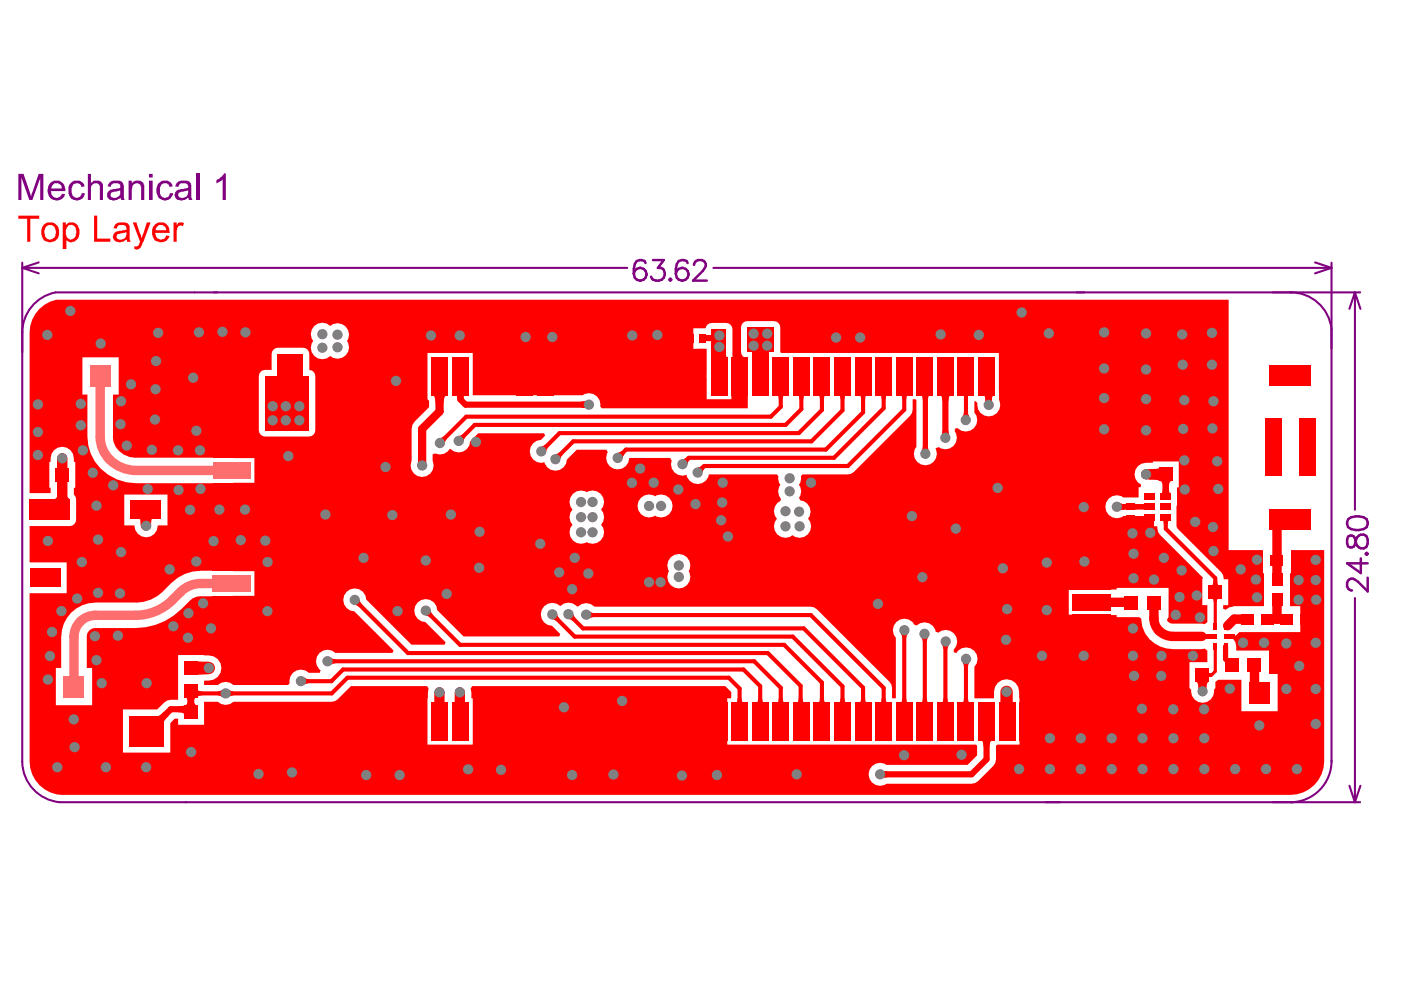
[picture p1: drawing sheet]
<svg xmlns="http://www.w3.org/2000/svg" width="297mm" height="210mm" viewBox="0 0 297 210" stroke-linecap="round" stroke-linejoin="round" font-family="sans-serif">
<g fill="none" stroke="#800080" stroke-width=".44">
<path d="M4.7 55.7v105.8M4.7 56.8l3.5 1.2M4.7 56.8h128.3M8.2 55.6l-3.5 1.2M151.3 56.8h131M278.8 55.6l3.5 1.2M282.3 56.8l-3.5 1.2M282.3 55.7v105.8M11.8 62h276.6M287.3 62l1.1 3.5M287.3 62l-1.2 3.5M287.3 62v46.1"/>
<path d="M287.3 126.8v43.3M12.7 170.1h275.7M286.1 166.6l1.2 3.5M288.4 166.6l-1.1 3.5"/>
</g>
<g fill="none" stroke="#800080" stroke-width=".52">
<path d="M136.9 55.8a1.29 1.29 0 0 0-1.9-.5l-.4 .7-.2 2M138.4 55.1h2.3l-1.2 1.7a1.35 1.35 0 0 1 1.5 1.2 1.35 1.35 0 0 1-1.3 1.5 1.27 1.27 0 0 1-1.7-.8M141.9 59.3l.2-.2 .2 .2-.2 .2zM145.8 55.8a1.29 1.29 0 0 0-1.9-.5l-.4 .7-.2 2M147.2 56.2a1.08 1.08 0 0 1 .8-1.1h.8a1.06 1.06 0 0 1 .6 1.7l-.4 .6-2.1 2.1h3M285.8 110.1a3.4 3.4 0 0 1 4 0 1.41 1.41 0 0 1-.7 2.1 3.6 3.6 0 0 1-3.3-.4l-.2-.7zM285.8 113.8l-.2 .6v.8l.2 .6a.88 .88 0 0 0 1.5-.4l.2-.8a1.25 1.25 0 0 1 1.1-1.3 1.25 1.25 0 0 1 1.4 1.1v.8a1.25 1.25 0 0 1-1.4 1.1 1.25 1.25 0 0 1-1.1-1.3l-.2-.8a.88 .88 0 0 0-1.5-.4zM288.5 118.4v3.1l-2.9-2.1h4.4M289.6 117.4l.2-.2 .2 .2-.2 .2zM290 122.5v2.9l-2.1-2.1a1.31 1.31 0 0 0-2.1-.2l-.2 .4v.9a1.09 1.09 0 0 0 1.1 .8"/>
<circle cx="135.7" cy="58.2" r="1.35"/>
<circle cx="144.6" cy="58.2" r="1.35"/>
</g>
<g fill="#800080">
<path d="M3.9 36.9h1.1l1.5 4.7 1.7-4.7h1v5.5h-.7v-4.6l-1.6 4.6h-.7l-1.7-4.8v4.8h-.6z"/>
<path d="M14.7 39.1a1.94 1.94 0 0 1 3.1 0l.2 .4-.7 .1a1.08 1.08 0 0 0-1.3-.7 1.08 1.08 0 0 0-.8 1.2 1.46 1.46 0 0 0 1.1 1.9l.7-.3 .3-.4v-.3h.7a1.73 1.73 0 0 1-1.9 1.5 1.73 1.73 0 0 1-1.6-1.9v-1z"/>
<path d="M18.6 36.9h.7v2a1.57 1.57 0 0 1 2.5 .2v3.3h-.6v-2.5a.95 .95 0 0 0-1-1 .95 .95 0 0 0-.9 1.1v2.4h-.7z"/>
<path d="M27.3 38.3h.6v.7a1.43 1.43 0 0 1 1.8-.7 1.43 1.43 0 0 1 .9 1.7v2.4h-.7v-2.4a.93 .93 0 0 0-.6-1.1 .93 .93 0 0 0-1.2 .5l-.2 .7v2.3h-.6z"/>
<path d="M33.6 38.9a1.91 1.91 0 0 1 2.9 .2l.1 .4-.7 .1a1.01 1.01 0 0 0-1.1-.7 1.01 1.01 0 0 0-.9 1v.3a1.29 1.29 0 0 0 1.2 1.8l.7-.4 .2-.6h.7v.1a1.74 1.74 0 0 1-1.8 1.4 1.74 1.74 0 0 1-1.7-1.5l-.1-1z"/>
<path d="M41.6 36.9h.7v5.5h-.7z"/>
<path d="M45.9 38.2l1.1-.7 .4-.5v-.2h.5v5.6h-.7v-4.3l-1.2 .8h-.1z"/>
<path d="M10.6 38.7a1.95 1.95 0 0 1 2.2-.2 1.95 1.95 0 0 1 1.1 1.9v.1h-3.2l.2 .1a1.13 1.13 0 0 0 .9 1.3 1.13 1.13 0 0 0 1.3-.8l.8 .1a1.95 1.95 0 0 1-2.6 1.2 1.95 1.95 0 0 1-1.1-2.5v-.4zM11.1 39.3l-.2 .7h2.2a1.09 1.09 0 0 0-.8-1.1 1.09 1.09 0 0 0-1.2 .4z"/>
<path d="M23.2 38.7a2.68 2.68 0 0 1 2.7-.1l.4 .7v2.8l.2 .3h-.8l-.1-.6a1.8 1.8 0 0 1-2.9-.1 1.39 1.39 0 0 1 1.6-1.6l.6-.1a.51 .51 0 0 0 .6-.2 .51 .51 0 0 0 0-.6 1.34 1.34 0 0 0-2 .2v.2l-.7-.1zM23.5 41l-.1 .3a1.09 1.09 0 0 0 1.4 .6 1.09 1.09 0 0 0 .6-1.5l-1.7 .3z"/>
<path d="M31.6 36.9h.8v.7h-.8zM31.6 38.3h.8v4.1h-.8z"/>
<path d="M37.5 38.7a2.66 2.66 0 0 1 2.7-.1l.4 .6v2.8l.2 .4h-.8l-.1-.6a1.78 1.78 0 0 1-2.8 0 1.14 1.14 0 0 1 1.1-1.6v-.1l.8-.1a.57 .57 0 0 0 .8-.2 .57 .57 0 0 0-.2-.8 1.32 1.32 0 0 0-1.7 .3l-.1 .3-.7-.1zM37.9 40.9v.1a.66 .66 0 0 0 .6 1 1.15 1.15 0 0 0 1.3-1.6z"/>
</g>
<path d="M11.8 62a8.7 8.7 0 0 0-7.1 8.6M273.6 62a8.7 8.7 0 0 1 8.7 7.7M4.7 161.5a8.7 8.7 0 0 0 8 8.6M282.3 161.3a8.7 8.7 0 0 1-8.6 8.8" fill="none" stroke="#800080" stroke-width=".44"/>
<g fill="#f00">
<path d="M11.4 106.1l2.2-2.2h.3v1.1l.9 .9z"/>
<path d="M29.6 110.1h2.7l-.2 .3-.1 1h-2.2v-1z"/>
<path d="M37.8 149.7l1.3-.2v2.2a1.02 1.02 0 0 0-1.3-.7z"/>
<path d="M39.8 148.2h1.3a1.01 1.01 0 0 0 .7 1.3h-2.6a1.01 1.01 0 0 0 .6-1.3z"/>
<path d="M41.9 146.1l.3 .4 .6 .1v.9h-.6l-.3 .3z"/>
<path d="M46.2 146.6l.9-.3v1.5l-.9-.3z"/>
<path d="M48.6 146.3l.9 .3v.9l-.9 .3z"/>
<path d="M64.6 143.7l.9 .3-.1 .9-.8 .3z"/>
<path d="M75.2 128.3l1.1-1.1 .4 .9-.6 .6z"/>
<path d="M93.3 92.8l.8-.3 .6 .6-.3 .8z"/>
<path d="M89.5 83l1.1-.3v2l.3 .3v.4h-.7l-.6-.5z"/>
<path d="M91.5 83.8h3.4a1.11 1.11 0 0 0-.8 1.4v.3h-1.8a1.65 1.65 0 0 0-.6-1.7z"/>
<path d="M97.3 92.4l.8-.4 .6 .6-.4 .9z"/>
<path d="M118.2 130.3l.4 .8-.6 .6-.9-.4z"/>
<path d="M117.8 96.3l.8-.4 .6 .6-.3 .8z"/>
<path d="M147.9 99.1l.9-.4 .6 .6-.4 .9z"/>
<path d="M144.7 97.3l.9-.4 .6 .7-.4 .8z"/>
<path d="M156.4 148.1h.8l.2 .6 .3 .3h-1.8l.4-.3z"/>
<path d="M157.2 83.6h.8l.4-.4 .1 1.6-1.1 .3-.2-.2z"/>
<path d="M151.2 73.6h2.6l.1 1.6 .3 .5h-3.5l.4-.5z"/>
<path d="M160.7 148.1h.9l.1 .6 .3 .3h-1.7l.3-.3z"/>
<path d="M165.1 148.1h.9l.1 .6 .3 .3h-1.7l.3-.3z"/>
<path d="M164.7 83.8h1.7l-.3 .2-.1 .6h-.9l-.1-.6z"/>
<path d="M169.3 148.1h.9l.1 .6 .3 .3h-1.7l.3-.3z"/>
<path d="M173.8 148.1h.9l.1 .6 .3 .3h-1.7l.3-.3z"/>
<path d="M169 83.8h1.8l-.4 .2-.1 .6h-.8l-.1-.6z"/>
<path d="M173.4 83.8h1.7l-.3 .2-.1 .6h-.9l-.1-.6z"/>
<path d="M178.2 148.1h.9l.1 .6 .3 .3h-1.7l.3-.3z"/>
<path d="M182.6 148.1h.8l.1 .6 .4 .3h-1.8l.3-.3z"/>
<path d="M177.8 83.8h1.7l-.3 .2-.1 .6h-.9l-.1-.6z"/>
<path d="M182.1 83.8h1.8l-.4 .2-.1 .6h-.8l-.2-.6z"/>
<path d="M187.4 163.4l.7 .1v1.3l-.7 .1z"/>
<path d="M186.9 148.1h.9l.1 .6 .3 .3h-1.7l.3-.3z"/>
<path d="M191.3 148.1h.9l.1 .6 .3 .3h-1.8l.4-.3z"/>
<path d="M191 134.4h1.5l-.3 .9h-.9z"/>
<path d="M186.5 83.8h1.7l-.3 .2-.1 .6h-.9l-.1-.6z"/>
<path d="M190.8 83.8h1.8l-.3 .2-.1 .6h-.9l-.1-.6z"/>
<path d="M195.6 148.1h.9l.1 .6 .4 .3h-1.8l.3-.3z"/>
<path d="M200 148.1h.9l.1 .6 .3 .3h-1.7l.3-.3z"/>
<path d="M195.3 135.2l1.5-.1-.3 .9-.9 .1z"/>
<path d="M199.7 136.7l1.5 .1-.3 .9-.9-.1z"/>
<path d="M199.8 91.3h1.3l.1 .7h-1.5z"/>
<path d="M195.1 83.8h2.2a.85 .85 0 0 0-.6 1.1h-1.1v-.2a.75 .75 0 0 0-.5-.9z"/>
<path d="M199.1 83.8h2.7a1 1 0 0 0-.7 1.3h-1.3a1 1 0 0 0-.7-1.3z"/>
<path d="M207.9 157h2.6a1.01 1.01 0 0 0-.7 1.3h-1.3a1.01 1.01 0 0 0-.6-1.3z"/>
<path d="M204.4 148.1h.8l.2 .6 .3 .3h-1.8l.4-.3z"/>
<path d="M204 140.5h1.6l-.4 .9h-.8z"/>
<path d="M204.4 87.4h.8l.4 .9-1.6-.1z"/>
<path d="M208.3 83.8h2.6a1 1 0 0 0-.6 1.3h-1.3a1 1 0 0 0-.7-1.3z"/>
<path d="M209 84.3h1.3l.1 .8h-1.5z"/>
<path d="M209.2 78.8h.8l.1 1.3h-1z"/>
<path d="M237.6 106.7l.8 .2v1.1l-.8 .2z"/>
<path d="M237.7 106.9l1.1-.1v1.3l-1.1-.1z"/>
<path d="M241.7 106.9l1.1-.1v1.3l-1.1-.1z"/>
<path d="M240.5 106.8l1.1 .1v1.1l-1.1 .1z"/>
<path d="M243.6 99.5l1.6-.1 .5-.2v2.8l-.5-.3h-1.6z"/>
<path d="M253.5 144.6h2.9a1.36 1.36 0 0 0-.6 1.6h-1.7a1.57 1.57 0 0 0-.5-1.6z"/>
<path d="M257.2 123.3h.9l.1 .6 .3 .3h-1.7l.3-.3z"/>
<path d="M257 127h1.3l-.2 .1-.1 .6h-.7l-.1-.6z"/>
<path d="M39.2 147.8h2.6a1 1 0 0 0-.7 1.4h-1.3a1 1 0 0 0-.6-1.4z"/>
<path d="M90.3 130.6l1.1-1.1 .4 .8-.7 .6z"/>
<path d="M121.6 130.2l.4 .8-.6 .7-.8-.4z"/>
<path d="M114.8 94.6l.8-.4 .6 .6-.3 .9z"/>
<path d="M125.1 129.6l.4 .3 .5 .1-.1 .8-.9 .3z"/>
<path d="M147.9 74h1.9v4.1l-1.9-.7z"/>
<path d="M155.3 75l1.1-.8 .4 .4v2.7h-1.1l-.4-.3z"/>
<path d="M195.6 94.6h1.1l.3 .8h-1.6z"/>
<path d="M33 151.7a1.05 1.05 0 0 0 1.3-.4l.6-.5 .8 1a1.95 1.95 0 0 0-1 1.8l.1 .1z"/>
<path d="M41.9 140.2l2.4 .1v2.6l-2.4 .2z"/>
<path d="M70.2 139.4l.9 .4v.8l-.9 .4z"/>
<path d="M96.7 83.8h1.9l-.3 .2v.7h-1.3l-.1-.7z"/>
<path d="M131 96l.8-.4 .6 .6-.3 .9z"/>
<path d="M211.8 83.5h.6v1.2l-.6 .1z"/>
<path d="M255.5 142.5l.5 .2 .9 .1v.7h-.9l-.5 .3z"/>
<path d="M256.3 142.6l.6 .2v.7l-.6 .1z"/>
<path d="M246.3 110.3h1.7l-.3 .2-.1 .6h-.9l-.1-.6z"/>
<path d="M245.9 102h2.6a1.01 1.01 0 0 0-.7 1.3h-1.3a1.01 1.01 0 0 0-.6-1.3z"/>
<path d="M123.3 85.1l.8-.1v1.6l-.8-.1z"/>
<path d="M246.5 103.3h1.3l.1 1 .3 .3h-2.1a.73 .73 0 0 0 .4-.8z"/>
<path d="M8.4 65.5l1.1-.9 1.2-.7 1.3-.4h248.5v53.1h7.3v4.9h.2v7h-6.5l-.9 .3-.7 .5-.6-.2v-.8h1.1v-5.5h-1l-.1-.9-.4-.6-9.3-9.2-.2-.5 .1-8.3h.4v-5.5h-5.5v.3a4.3 4.3 0 0 0-3.1 .7 2.42 2.42 0 0 0 .6 4l-.1 .5h-.4v2.2h-3.2a2.42 2.42 0 0 0-3.8 2 2.42 2.42 0 0 0 3.8 1.9h6.5v2.2h.7l.1 1.2 .4 .6 9.1 9.1-.1 .3v5.5h1.1v3.6l-.6 .4-.6-.1h-6.2l-.9-.3-.3-.5 .4-.6v-6.1h-11v.3l-10.2 .1v5.2l10.2 .1v.4h4.7l.4 .3a6.2 6.2 0 0 0 3 5.4 7.1 7.1 0 0 0 3.7 1.1h6.2l.6-.1 .6 .5v2.4h-3.8v5.5l.4 .4a2.41 2.41 0 0 0 2.4 2.7 2.41 2.41 0 0 0 2.4-2.7l.3-.4v-1.3l.5-.5h5v6.7h7.7v-7.9h-1.8v-5h-7a2.88 2.88 0 0 0-.6-2.5l.2-.5 1.1-.9h12.9v-5.5h-2.2v-7h.2v-4.9h7.1v44.9a7.1 7.1 0 0 1-7.1 7h-260.9a7.1 7.1 0 0 1-6.5-7v-35.7h7.8v-6.6h-7.8v-7.7h8.5a1.33 1.33 0 0 0 1.3-1.3v-4.4l-.1-.5-.3-.4v-1.5h.3v-5.5h-.3a2.55 2.55 0 0 0-2.5-3.2 2.55 2.55 0 0 0-2.5 3.2h-.2v5.5h.2v1.2h-4.4v-34.1a7.1 7.1 0 0 1 2.1-5zM66.6 69.1a2.35 2.35 0 0 0-.2 3.2 2.42 2.42 0 0 0 .3 3.3 2.42 2.42 0 0 0 3.3-.1 2.4 2.4 0 0 0 3.2-.1 2.4 2.4 0 0 0 .4-3.1 2.4 2.4 0 0 0-.4-3.1 2.4 2.4 0 0 0-3.2-.1 2.43 2.43 0 0 0-3.4 0zM147 69.6v4.4h2.6v1l-.2 .7 .2 .7v1a3.3 3.3 0 0 1 .2 2.3v4.9h5.3v-3.9l.3-1.2a3.5 3.5 0 0 1-.1-2.1v-1l.2-.7-.2-.7v-5.2a1.33 1.33 0 0 0-1.3-1.3h-3.1a1.28 1.28 0 0 0-1.3 1.1zM90.6 74.8v8a1.39 1.39 0 0 0 .4 2.2v1.3l-3.1 3.1-.5 .7-.1 .8v6.8a2.44 2.44 0 0 0 2.2 3.4 2.44 2.44 0 0 0 2.2-3.4v-1.3l.5-.3a2.31 2.31 0 0 0 3.1-.9h.2a2.43 2.43 0 0 0 2.6 .6 2.43 2.43 0 0 0 1.6-2.2l1.7-1.7h14l.2 .5-.9 .9a2.42 2.42 0 0 0-2.3 2.8 2.42 2.42 0 0 0 3 1.9 2.41 2.41 0 0 0 2.7 1.8 2.41 2.41 0 0 0 2.1-2.4l2.1-2h6.3l.3 .5a2.46 2.46 0 0 0 1.5 3.6 2.46 2.46 0 0 0 3.1-2.4h8.6l.3 .5a2.41 2.41 0 0 0 .6 2.6 2.41 2.41 0 0 0 2.6 .5 2.39 2.39 0 0 0 2.4 1.9 2.39 2.39 0 0 0 2.3-2h14.4l.4 .4-.1 .4 .2 .9 .3 .5a2.22 2.22 0 0 0 0 2.8l.1 .4a2.76 2.76 0 0 0-1.3 3.3l.4 .7a2.41 2.41 0 0 0 .1 3.3 2.41 2.41 0 0 0 3.2 .2 2.41 2.41 0 0 0 3.3-.2 2.41 2.41 0 0 0 0-3.3 2.37 2.37 0 0 0-1.6-3.9l-.3-.6a2.12 2.12 0 0 0 0-2.7l.3-.5 .2-.9-.1-.4 .3-.4h9.7l.7-.2 .5-.3 12-12a4.7 4.7 0 0 0 .5-3.4l.6-.1 .2 .2v9.9a2.45 2.45 0 0 0 1.8 4 2.45 2.45 0 0 0 2.3-3.7l.7-.2a2.39 2.39 0 0 0 3-.2 2.39 2.39 0 0 0 .3-3.1v-.6l.6-.2a2.43 2.43 0 0 0 3.4 .2 2.43 2.43 0 0 0 .2-3.4v-2.4l.2-.1 .5 .5a2.44 2.44 0 0 0 2.8 2.7 2.44 2.44 0 0 0 1.7-3.5 1.31 1.31 0 0 0 0-1.9v-8h-46.2l-.2-.2v-5.2a1.33 1.33 0 0 0-1.3-1.3h-5.7a1.33 1.33 0 0 0-1.3 1.3v5.2a1.27 1.27 0 0 0 1 1.3v7.9l.1 .5 .3 .5v1.8h-30.9l-.4-.5a2.37 2.37 0 0 0-1-2.4 2.37 2.37 0 0 0-2.7 .1h-23.3v-9zM58 74.1l-.4 1v3.3h-1.4a1.33 1.33 0 0 0-1.3 1.4v11.4a1.33 1.33 0 0 0 1.3 1.4h9.3a1.33 1.33 0 0 0 1.4-1.4v-11.4a1.31 1.31 0 0 0-1.3-1.4v-3.3a1.33 1.33 0 0 0-1.4-1.4h-5.3zM17.5 75.8v7.9h1v8.9a10.1 10.1 0 0 0 10.4 9.9l25-.1v-5.3l-25-.1a4.7 4.7 0 0 1-4.9-4.4v-8.9h1.2v-7.9zM121.5 104.7a2.4 2.4 0 0 0-.1 3.3 2.35 2.35 0 0 0 0 3.3 2.4 2.4 0 0 0-.1 3.1 2.4 2.4 0 0 0 3.1 .5 2.41 2.41 0 0 0 3.1-.5 2.41 2.41 0 0 0-.1-3.1 2.35 2.35 0 0 0 0-3.3 2.41 2.41 0 0 0 .1-3.1 2.41 2.41 0 0 0-3.1-.5 2.33 2.33 0 0 0-2.9 .3zM135.9 105.5a2.42 2.42 0 0 0-.2 3.3 2.42 2.42 0 0 0 3.2 .5 2.42 2.42 0 0 0 3.7-2 2.42 2.42 0 0 0-3.7-2.1 2.33 2.33 0 0 0-3 .3zM26.3 104.9v6.5h2.2a2.51 2.51 0 0 0 2.5 2.5 2.51 2.51 0 0 0 2.5-2.5h2v-6.5zM142.2 118.2a2.33 2.33 0 0 0-.3 2.9 2.42 2.42 0 0 0 2 3.7 2.42 2.42 0 0 0 2.1-3.7 2.42 2.42 0 0 0-.6-3.2 2.42 2.42 0 0 0-3.2 .3zM15.1 129.9a7.5 7.5 0 0 0-2.1 5.1v6.6h-1.2v7.9h7.7v-7.9h-1.1v-6.6a1.83 1.83 0 0 1 1.8-1.8h8.5a13.9 13.9 0 0 0 9.8-4.1 6.2 6.2 0 0 1 4-2.7l11.4-.1v-5.2l-11.3-.1a8.9 8.9 0 0 0-6.2 2.6 11.9 11.9 0 0 1-6 4l-1.6 .2-8.6-.1a7.5 7.5 0 0 0-5.1 2.2zM26.1 150.4v9.2h10v-6.2l.3-.4 .7-.6h.7v1.3h5.5v-4.9h2.9a2.39 2.39 0 0 0 3.3 0h20.8l.7-.1 .6-.4 2.8-2.8h16.2l.3 .5-.3 2.1v9.8h9.6v-9.8h-.3l-.1-2.1 .3-.5h53.7l1.2 1.2v1.3l-.8 .1v9.8h52.7l.3 .2v2.1l-2 2h-17.3a2.42 2.42 0 0 0-3.7 2 2.42 2.42 0 0 0 3.7 2h18.1l.8-.2 .6-.4 3.2-3.2 .4-.6 .2-.8v-2.9l.3-.2h4.7l-.1-11.2a2.67 2.67 0 0 0-2.7-2.7 2.67 2.67 0 0 0-2.7 2.7v1.4l-4.1-.1v-6.6a2.42 2.42 0 0 0-.3-3.6 2.42 2.42 0 0 0-3.5 .7l-.6-.2v-.6a2.43 2.43 0 0 0 .1-3.3 2.43 2.43 0 0 0-3.3-.3l-.6-.1a2.4 2.4 0 0 0-3.9-1.5l-.3 .1-.4-.2a2.41 2.41 0 0 0-3.5-.7 2.41 2.41 0 0 0-.4 3.5v12.8h-.7a4.7 4.7 0 0 0-.6-3.4l-15.4-15.4-.6-.4-.7-.2h-45.9a2.42 2.42 0 0 0-3.5 0h-.2a2.41 2.41 0 0 0-3.5-.1 2.44 2.44 0 0 0-4 .8 2.44 2.44 0 0 0 2.2 3.4l1.8 1.7-.2 .5h-20.3l-5.6-5.5a2.44 2.44 0 0 0-2.5-2.4 2.44 2.44 0 0 0-2.4 2.4 2.44 2.44 0 0 0 2.4 2.5l4.3 4.3-.2 .5h-7.1l-9.6-9.6a2.44 2.44 0 0 0-2.4-2.3 2.44 2.44 0 0 0-2.4 2.4 2.44 2.44 0 0 0 2.3 2.4l8.3 8.3-.2 .5h-12.1a2.42 2.42 0 0 0-3.5 .2 2.42 2.42 0 0 0 .4 3.5l-.2 .6h-2.3a2.41 2.41 0 0 0-2.8-.5 2.41 2.41 0 0 0-1.3 2.6l-.3 .4h-11.6a2.39 2.39 0 0 0-3.3 0h-2.9v-.9a2.98 2.98 0 0 0 3.6-2.7 2.67 2.67 0 0 0-2.6-2.6l-6.5-.1v9.5a3.9 3.9 0 0 0-4.3 1.9l-.2 .1z"/>
</g>
<path d="M13.2 107.7l-.4 .4h-3.2" fill="none" stroke="#f00" stroke-width="2.2"/>
<path d="M146.1 97.1l-1.4 1.3M149.3 98.8l-1.4 1.4M174.3 86.9l-4.9 4.9M31.1 155h.5M39.6 147l.9 .1M63.8 144.4h.1M69.6 140.2l-.1 .1M154.5 143.7l2.3 2.3M156.7 152.1v2.8M159.9 140.2l5.6 5.6" fill="none" stroke="#f00" stroke-width=".87"/>
<path d="M152.4 71.1v-.2l.8 .8M30.9 111.4l.1 .1" fill="none" stroke="#f00" stroke-width="1.1"/>
<path d="M36.2 150.4h4.3" fill="none" stroke="#f00" stroke-width="1.3"/>
<path d="M152.5 79.3l.2 .2-.3 .2M41.2 141.6h.1" fill="none" stroke="#f00" stroke-width="2.6"/>
<path d="M38.3 125.5l-1.7 1.7" fill="none" stroke="#ff6e6e" stroke-width="2"/>
<path d="M93.2 79.7h.1M93.2 87.2l-3.7 3.7" fill="none" stroke="#f00" stroke-width="1.7"/>
<g fill="#f00">
<circle cx="174.3" cy="79.7" r=".44"/>
<circle cx="169.9" cy="79.7" r=".44"/>
</g>
<g fill="none" stroke="#f00" stroke-width=".87">
<path d="M165.5 79.7v6.5l-2.1 2.1h-64.5l-5.6 5.6M169.9 79.7v7.1l-3.3 3.3h-65.9l-3.4 3.4M174.3 79.7v7.2M179.2 77.7v2.9M183.6 77.7v2.9M187.9 77.7v2.9M192.3 77.7v2.9M204.8 79.7v9.4M209.6 77.8v2.8M169.4 91.8h-50.8l-3.8 3.9M178.6 80.6v6.4l-6.6 6.6h-50.5l-3.7 3.8M183 80.6v6.8l-7.9 7.9h-42.4l-1.7 1.8"/>
<path d="M187.4 80.6v6l-10.6 10.5h-30.7M191.7 80.6v6.3l-11.9 11.9h-30.5M247.2 109.6v2.5l10.5 10.5v3M75.2 127.2l11.3 11.3h76.3l6.9 6.9v5.5M90.3 129.5l7.2 7.2h68.8l8 8v10.1M117.1 130.3l4.7 4.7h46.3l10.5 10.5v9.3M120.5 130.2l3.1 3h46.8l12.6 12.6v9M124.3 130.3l47.6 .1 15.5 15.4v9M191.7 133.6v21.2M196 134.4l.1 20.4M200.4 135.9v18.9M204.8 139v15.8"/>
<path d="M254.8 134.9h1.3M63.8 144.4h6.5l2.4-2.5h84.9l3.6 3.6v9.3M69.6 140.2h90.3M154.5 143.7h-80.8l-3.4 3.3h-29.9M156.8 146v6.1M165.5 145.8v9"/>
</g>
<path d="M97.6 79.7v5l1.1 1.1h26.2M149 71.7h4.2M200.4 79.7v13.1M209.6 79.9v5.9M247.2 100.6v4.7M247.2 100.6h.1M239.8 127.7l.1 .1M36.2 150.4l-4.6 4.6M40.5 147.1v3.3M93.2 146.8l.1 .9M97.5 147.3l.1 .5M209.2 154.8v6.2l-3.2 3.2h-19.4" fill="none" stroke="#f00" stroke-width="1.3"/>
<path d="M196.1 79.7l.1 .2v16.3M236.5 107.4h7.4M259.8 137v2.7l1.4 1.3" fill="none" stroke="#f00" stroke-width="1.1"/>
<path d="M93.2 79.7v7.5M89.5 90.9v7.8M254.9 143.1v3.4" fill="none" stroke="#f00" stroke-width="1.7"/>
<path d="M257.7 125.6v7.2M257.7 137v5.3l-.8 .8h-2M259.8 132.7v.1M254.9 146.5l.1 .1" fill="none" stroke="#f00" stroke-width=".66"/>
<path d="M270.7 110.1v11.9M230.7 127.7h9.1M244.7 127.8v3.3M248.6 134.9h6.2M264.4 131.3h-2.7l-1.4 1.4M264.4 131.2h.2M268.8 131.3h3.9M270.7 128v3.3M266 141.1v4.6l.8 .9" fill="none" stroke="#f00" stroke-width="2"/>
<path d="M21.2 79.9v12.7M28.9 99.7h20.2M15.7 135v10.6M20.2 130.5h8.5M42.6 123.7h6.4" fill="none" stroke="#ff6e6e" stroke-width="2"/>
<path d="M13.2 97.2v10.5M30.9 108.1v3.3M243 100.6h4.2M93.2 146.8v5.8M97.5 146.8v5.2" fill="none" stroke="#f00" stroke-width="2.2"/>
<path d="M152.5 73.6v5.7M41.3 141.6h3M213.4 146.7v5.3l.1 .1" fill="none" stroke="#f00" stroke-width="2.6"/>
<path d="M266 141v.1" fill="none" stroke="#f00" stroke-width="2.1"/>
<g fill="#f00">
<path d="M150.9 69.8h3.1v7.6h-3.1z" fill-rule="evenodd"/>
<path d="M159.4 74.4h3.5v9.4h-3.5z" fill-rule="evenodd"/>
<path d="M158.4 69.4h5.7v5.2h-5.7z" fill-rule="evenodd"/>
<path d="M262.2 135h5.3v2.6h-5.3z" fill-rule="evenodd"/>
<path d="M56.2 79.8h9.3v11.4h-9.3z" fill-rule="evenodd"/>
<path d="M58.9 75.1h5.3v10.6h-5.3z" fill-rule="evenodd"/>
<path d="M6.3 105.9h8.5v4.3h-8.5z" fill-rule="evenodd"/>
</g>
<g fill="#f00">
<path d="M3.9 45.7h4.4v.7h-1.9v4.9h-.6v-4.9h-1.9z"/>
<path d="M19.9 45.7h.7v4.9h2.8v.7h-3.5z"/>
<path d="M28.1 47.2h.8l1.1 3.3 1.1-3.3h.8l-1.8 4.5a1.3 1.3 0 0 1-1.6 1.1v-.7a.74 .74 0 0 0 .8 0 .74 .74 0 0 0 .3-.7l.1-.1z"/>
<path d="M36.8 47.2h.7v.6a.91 .91 0 0 1 1.5-.4l-.2 .5h-.2a.69 .69 0 0 0-.8 .1 .69 .69 0 0 0-.2 .7l-.1 2.6h-.7z"/>
<path d="M9.2 47.7l.3-.2a.88 .88 0 0 1 1-.3 2.01 2.01 0 0 1 1.9 2.8 1.96 1.96 0 0 1-3.2 .8v-.1a2.74 2.74 0 0 1 0-3zM9.6 48.2a2.19 2.19 0 0 0 .5 2.5 1.39 1.39 0 0 0 1.8-1.2v-.5a1.22 1.22 0 0 0-1.7-1.2z"/>
<path d="M13.3 47.2h.7v.5a1.55 1.55 0 0 1 1.6-.5 1.55 1.55 0 0 1 1.1 1.3 2.08 2.08 0 0 1-1.8 2.9l-.6-.3-.2-.3v2h-.8zM14.2 48.2a2.6 2.6 0 0 0 .1 2.3 1.05 1.05 0 0 0 1.2 .2 1.05 1.05 0 0 0 .6-1.1l.1-.7a1.27 1.27 0 0 0-.6-1.1 1.11 1.11 0 0 0-1.4 .4z"/>
<path d="M24.4 47.6a2.66 2.66 0 0 1 2.8-.1l.3 .4v2.9l.2 .5h-.8l-.1-.6a1.78 1.78 0 0 1-2.8 0 1.14 1.14 0 0 1 1.2-1.7v-.1l.7-.1a.57 .57 0 0 0 .9-.2 .57 .57 0 0 0-.3-.8 1.32 1.32 0 0 0-1.7 .4l-.1 .3-.7-.1zM24.8 49.7a.77 .77 0 0 0 .2 .9 .77 .77 0 0 0 .9 .1l.5-.1 .2-.3a.82 .82 0 0 0 .1-1z"/>
<path d="M32.8 47.6a1.82 1.82 0 0 1 2.1-.4 1.82 1.82 0 0 1 1 1.8l.1 .4h-3.1a1.24 1.24 0 0 0 .8 1.3 1.24 1.24 0 0 0 1.4-.4l.1-.4 .7 .1a1.76 1.76 0 0 1-1.9 1.4 1.95 1.95 0 0 1-1.8-2.5l.2-.6zM33.2 48l-.2 .8h2.2a1.14 1.14 0 0 0-.7-1.1 1.14 1.14 0 0 0-1.3 .3z"/>
</g>
<path d="M21.2 92.6a7.4 7.4 0 0 0 7.7 7.1M20.2 130.5a4.5 4.5 0 0 0-4.5 4.5M36.6 127.2a11.1 11.1 0 0 1-7.9 3.3M42.6 123.7l-1.4 .2-1.3 .4-1.6 1.2" fill="none" stroke="#ff6e6e" stroke-width="2"/>
<path d="M244.7 131.1a3.9 3.9 0 0 0 3.9 3.8" fill="none" stroke="#f00" stroke-width="2"/>
<g fill="#808080">
<circle cx="182.4" cy="71.6" r="1.09"/>
<circle cx="177.3" cy="71.6" r="1.09"/>
<circle cx="139.4" cy="71" r="1.09"/>
<circle cx="134.1" cy="71.1" r="1.09"/>
<circle cx="106.2" cy="163.2" r="1.09"/>
<circle cx="99.3" cy="163.1" r="1.09"/>
<circle cx="152" cy="164.3" r="1.09"/>
<circle cx="144.6" cy="164.4" r="1.09"/>
<circle cx="130.1" cy="164.2" r="1.09"/>
<circle cx="84.7" cy="164.3" r="1.09"/>
<circle cx="61.9" cy="163.8" r="1.09"/>
<circle cx="222.4" cy="70.7" r="1.09"/>
<circle cx="216.6" cy="66.3" r="1.09"/>
<circle cx="10" cy="71" r="1.09"/>
<circle cx="14.9" cy="65.9" r="1.09"/>
<circle cx="31.1" cy="144.8" r="1.09"/>
<circle cx="191.7" cy="160.1" r="1.09"/>
<circle cx="203.9" cy="160" r="1.09"/>
<circle cx="275.5" cy="141.2" r="1.09"/>
<circle cx="20.5" cy="107.2" r="1.09"/>
<circle cx="25.7" cy="117.1" r="1.09"/>
<circle cx="17.4" cy="119.2" r="1.09"/>
<circle cx="20.8" cy="114.4" r="1.09"/>
<circle cx="43.1" cy="127.9" r="1.09"/>
<circle cx="40" cy="130" r="1.09"/>
<circle cx="36.7" cy="132.8" r="1.09"/>
<circle cx="25" cy="134.8" r="1.09"/>
<circle cx="21.6" cy="144.8" r="1.09"/>
<circle cx="20.5" cy="140" r="1.09"/>
<circle cx="20.1" cy="134.9" r="1.09"/>
<circle cx="13" cy="129.6" r="1.09"/>
<circle cx="186.1" cy="128" r="1.09"/>
<circle cx="193.3" cy="109.4" r="1.09"/>
<circle cx="250.1" cy="126.6" r="1.09"/>
<circle cx="209.6" cy="85.8" r="1.09"/>
<circle cx="200.4" cy="92.8" r="1.09"/>
<circle cx="41" cy="80.1" r="1.09"/>
<circle cx="207.5" cy="71" r="1.09"/>
<circle cx="199.4" cy="70.9" r="1.09"/>
<circle cx="77.1" cy="118.3" r="1.09"/>
<circle cx="83.2" cy="109.2" r="1.09"/>
<circle cx="195.6" cy="122.4" r="1.09"/>
<circle cx="202.7" cy="112.1" r="1.09"/>
<circle cx="211.5" cy="103.4" r="1.09"/>
<circle cx="240.4" cy="143.3" r="1.09"/>
<circle cx="246.2" cy="143.3" r="1.09"/>
<circle cx="31" cy="162.7" r="1.09"/>
<circle cx="44.7" cy="133.2" r="1.09"/>
<circle cx="39.9" cy="135.2" r="1.09"/>
<circle cx="56.3" cy="114.6" r="1.09"/>
<circle cx="51" cy="114.5" r="1.09"/>
<circle cx="45.3" cy="114.7" r="1.09"/>
<circle cx="41.6" cy="119.1" r="1.09"/>
<circle cx="36" cy="120.7" r="1.09"/>
<circle cx="8" cy="85.7" r="1.09"/>
<circle cx="8" cy="91.6" r="1.09"/>
<circle cx="32.9" cy="88.9" r="1.09"/>
<circle cx="33" cy="82.5" r="1.09"/>
<circle cx="33.1" cy="76.6" r="1.09"/>
<circle cx="33.5" cy="70.6" r="1.09"/>
<circle cx="143.8" cy="103.8" r="1.09"/>
<circle cx="42.2" cy="70.5" r="1.09"/>
<circle cx="47.2" cy="70.4" r="1.09"/>
<circle cx="52" cy="70.5" r="1.09"/>
<circle cx="94.7" cy="125.9" r="1.09"/>
<circle cx="90.3" cy="118.8" r="1.09"/>
<circle cx="95.6" cy="109.1" r="1.09"/>
<circle cx="135.7" cy="99.4" r="1.09"/>
<circle cx="138.6" cy="102.3" r="1.09"/>
<circle cx="134" cy="102.4" r="1.09"/>
<circle cx="172" cy="102.3" r="1.09"/>
<circle cx="121.3" cy="124.9" r="1.09"/>
<circle cx="121.9" cy="118.3" r="1.09"/>
<circle cx="124.7" cy="121.6" r="1.09"/>
<circle cx="154.3" cy="113.7" r="1.09"/>
<circle cx="147.5" cy="106.9" r="1.09"/>
<circle cx="153.2" cy="102.3" r="1.09"/>
<circle cx="153.1" cy="106.5" r="1.09"/>
<circle cx="117.1" cy="71.5" r="1.09"/>
<circle cx="111.4" cy="71.5" r="1.09"/>
<circle cx="100.9" cy="93.7" r="1.09"/>
<circle cx="196.2" cy="96.2" r="1.09"/>
<circle cx="124.3" cy="130.3" r="1.09"/>
<circle cx="120.5" cy="130.2" r="1.09"/>
<circle cx="117.1" cy="130.3" r="1.09"/>
<circle cx="255.3" cy="150.4" r="1.09"/>
<circle cx="248.8" cy="150.4" r="1.09"/>
<circle cx="242.1" cy="150.3" r="1.09"/>
<circle cx="222.6" cy="163.1" r="1.09"/>
<circle cx="229.2" cy="163.1" r="1.09"/>
<circle cx="235.7" cy="163.1" r="1.09"/>
<circle cx="242.2" cy="163.1" r="1.09"/>
<circle cx="229.2" cy="156.5" r="1.09"/>
<circle cx="235.7" cy="156.5" r="1.09"/>
<circle cx="267" cy="153.8" r="1.09"/>
<circle cx="260.7" cy="146" r="1.09"/>
<circle cx="243.9" cy="113" r="1.09"/>
<circle cx="240.3" cy="117.4" r="1.09"/>
<circle cx="240.3" cy="122.6" r="1.09"/>
<circle cx="246.8" cy="118.3" r="1.09"/>
<circle cx="253.7" cy="126.3" r="1.09"/>
<circle cx="266.3" cy="122.9" r="1.09"/>
<circle cx="51.9" cy="108" r="1.09"/>
<circle cx="46.5" cy="108" r="1.09"/>
<circle cx="40.3" cy="108.1" r="1.09"/>
<circle cx="41.6" cy="91.3" r="1.09"/>
<circle cx="27.8" cy="81.5" r="1.09"/>
<circle cx="21.4" cy="72.8" r="1.09"/>
<circle cx="25.4" cy="125.8" r="1.09"/>
<circle cx="10.6" cy="139.1" r="1.09"/>
<circle cx="75.2" cy="127.2" r="1.09"/>
<circle cx="63.8" cy="144.4" r="1.09"/>
<circle cx="47.8" cy="147" r="1.09"/>
<circle cx="213.4" cy="146.7" r="1.09"/>
<circle cx="255" cy="146.6" r="1.09"/>
<circle cx="131" cy="97.1" r="1.09"/>
<circle cx="124.9" cy="85.8" r="1.09"/>
<circle cx="140.2" cy="107.3" r="1.09"/>
<circle cx="137.6" cy="107.3" r="1.09"/>
<circle cx="93.2" cy="146.8" r="1.09"/>
<circle cx="97.5" cy="146.8" r="1.09"/>
<circle cx="147.9" cy="100.2" r="1.09"/>
<circle cx="191.7" cy="133.6" r="1.09"/>
<circle cx="196" cy="134.4" r="1.09"/>
<circle cx="240.1" cy="113.1" r="1.09"/>
<circle cx="236.8" cy="107.4" r="1.09"/>
<circle cx="200.5" cy="136" r="1.09"/>
<circle cx="204.8" cy="139.7" r="1.09"/>
<circle cx="144.7" cy="98.4" r="1.09"/>
<circle cx="152.5" cy="71.1" r="1.09"/>
<circle cx="152.5" cy="73.6" r="1.09"/>
<circle cx="152.9" cy="110.3" r="1.09"/>
<circle cx="137.6" cy="123.4" r="1.09"/>
<circle cx="140" cy="123.4" r="1.09"/>
<circle cx="143.9" cy="122.3" r="1.09"/>
<circle cx="71.6" cy="73.6" r="1.09"/>
<circle cx="68.3" cy="73.7" r="1.09"/>
<circle cx="71.6" cy="71" r="1.09"/>
<circle cx="143.9" cy="119.9" r="1.09"/>
<circle cx="162.7" cy="70.7" r="1.09"/>
<circle cx="159.8" cy="70.7" r="1.09"/>
<circle cx="162.7" cy="73.3" r="1.09"/>
<circle cx="159.8" cy="73.3" r="1.09"/>
<circle cx="169.5" cy="111.6" r="1.09"/>
<circle cx="166.5" cy="111.6" r="1.09"/>
<circle cx="169.4" cy="108.5" r="1.09"/>
<circle cx="166.5" cy="108.4" r="1.09"/>
<circle cx="31" cy="111.5" r="1.09"/>
<circle cx="125.6" cy="109.6" r="1.09"/>
<circle cx="125.6" cy="112.9" r="1.09"/>
<circle cx="42.4" cy="95.5" r="1.09"/>
<circle cx="37.7" cy="95.5" r="1.09"/>
<circle cx="32.2" cy="95.4" r="1.09"/>
<circle cx="26.9" cy="94.5" r="1.09"/>
<circle cx="25.6" cy="89.9" r="1.09"/>
<circle cx="25.7" cy="85.1" r="1.09"/>
<circle cx="17.1" cy="85.6" r="1.09"/>
<circle cx="17.1" cy="90.2" r="1.09"/>
<circle cx="17.6" cy="95.5" r="1.09"/>
<circle cx="19.7" cy="100.2" r="1.09"/>
<circle cx="24" cy="102.9" r="1.09"/>
<circle cx="37.9" cy="103.9" r="1.09"/>
<circle cx="42.5" cy="103.7" r="1.09"/>
<circle cx="31.3" cy="103.7" r="1.09"/>
<circle cx="131.9" cy="148.6" r="1.09"/>
<circle cx="119.6" cy="150" r="1.09"/>
<circle cx="61.1" cy="96.7" r="1.09"/>
<circle cx="81.7" cy="99" r="1.09"/>
<circle cx="243" cy="100.6" r="1.09"/>
<circle cx="44.3" cy="141.6" r="1.09"/>
<circle cx="13.2" cy="97.2" r="1.09"/>
<circle cx="8" cy="96.5" r="1.09"/>
<circle cx="20.8" cy="125.7" r="1.09"/>
<circle cx="186.6" cy="164.2" r="1.09"/>
<circle cx="251.1" cy="84.8" r="1.09"/>
<circle cx="250.9" cy="90.9" r="1.09"/>
<circle cx="250.7" cy="77.3" r="1.09"/>
<circle cx="234.1" cy="84.4" r="1.09"/>
<circle cx="40.5" cy="159.5" r="1.09"/>
<circle cx="10.1" cy="114.7" r="1.09"/>
<circle cx="12.1" cy="162.7" r="1.09"/>
<circle cx="22.5" cy="162.7" r="1.09"/>
<circle cx="11" cy="134" r="1.09"/>
<circle cx="10.1" cy="144.1" r="1.09"/>
<circle cx="257.2" cy="111.8" r="1.09"/>
<circle cx="243" cy="70.7" r="1.09"/>
<circle cx="243" cy="84.6" r="1.09"/>
<circle cx="234.1" cy="91" r="1.09"/>
<circle cx="243" cy="91.2" r="1.09"/>
<circle cx="229.8" cy="107.5" r="1.09"/>
<circle cx="248.8" cy="163.1" r="1.09"/>
<circle cx="255.3" cy="163.1" r="1.09"/>
<circle cx="222.6" cy="156.5" r="1.09"/>
<circle cx="272.7" cy="146.1" r="1.09"/>
<circle cx="279" cy="146.1" r="1.09"/>
<circle cx="272.7" cy="136.4" r="1.09"/>
<circle cx="275" cy="163.1" r="1.09"/>
<circle cx="261.9" cy="163.1" r="1.09"/>
<circle cx="268.4" cy="163.1" r="1.09"/>
<circle cx="255.3" cy="156.5" r="1.09"/>
<circle cx="246.2" cy="139" r="1.09"/>
<circle cx="229.9" cy="119.1" r="1.09"/>
<circle cx="275.3" cy="127.2" r="1.09"/>
<circle cx="275.3" cy="123" r="1.09"/>
<circle cx="250.6" cy="70.9" r="1.09"/>
<circle cx="251.1" cy="97.6" r="1.09"/>
<circle cx="251.2" cy="103.8" r="1.09"/>
<circle cx="257.1" cy="90.8" r="1.09"/>
<circle cx="257" cy="70.6" r="1.09"/>
<circle cx="257.3" cy="85.1" r="1.09"/>
<circle cx="229.8" cy="139" r="1.09"/>
<circle cx="220.9" cy="139" r="1.09"/>
<circle cx="213.3" cy="135.7" r="1.09"/>
<circle cx="213.5" cy="129.1" r="1.09"/>
<circle cx="212.6" cy="120.5" r="1.09"/>
<circle cx="249.3" cy="130.4" r="1.09"/>
<circle cx="221.9" cy="129.4" r="1.09"/>
<circle cx="257.3" cy="116.8" r="1.09"/>
<circle cx="244.7" cy="122.9" r="1.09"/>
<circle cx="221.9" cy="119.3" r="1.09"/>
<circle cx="257" cy="77.3" r="1.09"/>
<circle cx="258.1" cy="97.8" r="1.09"/>
<circle cx="279" cy="127.2" r="1.09"/>
<circle cx="266.5" cy="118.7" r="1.09"/>
<circle cx="258.3" cy="103.7" r="1.09"/>
<circle cx="279" cy="136.3" r="1.09"/>
<circle cx="279" cy="153.5" r="1.09"/>
<circle cx="254.4" cy="130.9" r="1.09"/>
<circle cx="252.9" cy="139" r="1.09"/>
<circle cx="248.8" cy="156.5" r="1.09"/>
<circle cx="263.6" cy="136.3" r="1.09"/>
<circle cx="16.4" cy="126.9" r="1.09"/>
<circle cx="242.2" cy="156.5" r="1.09"/>
<circle cx="263.1" cy="120.7" r="1.09"/>
<circle cx="279" cy="123" r="1.09"/>
<circle cx="279" cy="118.7" r="1.09"/>
<circle cx="250.5" cy="120.9" r="1.09"/>
<circle cx="253.4" cy="110.6" r="1.09"/>
<circle cx="243" cy="78.3" r="1.09"/>
<circle cx="234.1" cy="78.1" r="1.09"/>
<circle cx="234.1" cy="70.5" r="1.09"/>
<circle cx="266.5" cy="126.6" r="1.09"/>
<circle cx="268" cy="136.3" r="1.09"/>
<circle cx="240.2" cy="133.3" r="1.09"/>
<circle cx="240.2" cy="139" r="1.09"/>
<circle cx="56.7" cy="119.2" r="1.09"/>
<circle cx="77.6" cy="164.3" r="1.09"/>
<circle cx="54.8" cy="164.1" r="1.09"/>
<circle cx="168.9" cy="164.2" r="1.09"/>
<circle cx="69" cy="109.1" r="1.09"/>
<circle cx="121.3" cy="164.3" r="1.09"/>
<circle cx="56.7" cy="129.6" r="1.09"/>
<circle cx="101.7" cy="112.7" r="1.09"/>
<circle cx="84.3" cy="129.6" r="1.09"/>
<circle cx="101.6" cy="120.4" r="1.09"/>
<circle cx="216.1" cy="163.1" r="1.09"/>
<circle cx="118.6" cy="121.4" r="1.09"/>
<circle cx="15.6" cy="152.5" r="1.09"/>
<circle cx="15.8" cy="158.4" r="1.09"/>
<circle cx="68.3" cy="70.9" r="1.09"/>
<circle cx="57.8" cy="89.1" r="1.09"/>
<circle cx="60.6" cy="89.1" r="1.09"/>
<circle cx="63.5" cy="89.1" r="1.09"/>
<circle cx="57.8" cy="86.1" r="1.09"/>
<circle cx="63.5" cy="86.1" r="1.09"/>
<circle cx="60.6" cy="86.1" r="1.09"/>
<circle cx="167.4" cy="101.4" r="1.09"/>
<circle cx="167.4" cy="104.2" r="1.09"/>
<circle cx="204.8" cy="89.1" r="1.09"/>
<circle cx="90.3" cy="129.5" r="1.09"/>
<circle cx="114.8" cy="95.7" r="1.09"/>
<circle cx="117.8" cy="97.4" r="1.09"/>
<circle cx="114.5" cy="115.3" r="1.09"/>
<circle cx="97.3" cy="93.5" r="1.09"/>
<circle cx="93.3" cy="93.9" r="1.09"/>
<circle cx="89.5" cy="98.7" r="1.09"/>
<circle cx="125.6" cy="106.4" r="1.09"/>
<circle cx="123.2" cy="106.4" r="1.09"/>
<circle cx="123.2" cy="109.6" r="1.09"/>
<circle cx="123.2" cy="112.9" r="1.09"/>
<circle cx="84" cy="80.8" r="1.09"/>
<circle cx="91.4" cy="71.1" r="1.09"/>
<circle cx="97.5" cy="71.1" r="1.09"/>
<circle cx="69.4" cy="140.2" r="1.09"/>
</g>
<path d="M11.8 99.2h2.8v2.9h-2.8z" fill-rule="evenodd" fill="#f00"/>
<path d="M19.1 77.4h4.4v4.6h-4.4z" fill-rule="evenodd" fill="#ff6e6e"/>
<g fill="#f00">
<path d="M27.7 106.2h6.5v3.9h-6.5z" fill-rule="evenodd"/>
<path d="M39.1 149.5h2.9v2.9h-2.9z" fill-rule="evenodd"/>
<path d="M39.1 140.2h2.9v2.9h-2.9z" fill-rule="evenodd"/>
<path d="M145.7 70.9h1.4v1.8h-1.4z" fill-rule="evenodd"/>
<path d="M148.3 70.9h1.3v1.8h-1.3z" fill-rule="evenodd"/>
<path d="M243.2 126.3h2.9v2.9h-2.9z" fill-rule="evenodd"/>
<path d="M242.7 104.6h2.2v1.3h-2.2z" fill-rule="evenodd"/>
<path d="M242.7 109h2.2v1.3h-2.2z" fill-rule="evenodd"/>
<path d="M242.7 106.8h2.2v1.3h-2.2z" fill-rule="evenodd"/>
<path d="M248.7 141.7h2.9v2.9h-2.9z" fill-rule="evenodd"/>
<path d="M253.5 141.7h2.9v2.9h-2.9z" fill-rule="evenodd"/>
<path d="M259.7 139.6h2.9v2.9h-2.9z" fill-rule="evenodd"/>
<path d="M257.3 136.3h.7v1.5h-.7z" fill-rule="evenodd"/>
<path d="M259.5 132.1h.7v1.4h-.7z" fill-rule="evenodd"/>
<path d="M257.3 132.1h.7v1.4h-.7z" fill-rule="evenodd"/>
<path d="M259.5 136.3h.7v1.5h-.7z" fill-rule="evenodd"/>
<path d="M259.5 134.5h2.2v.9h-2.2z" fill-rule="evenodd"/>
<path d="M261 124.1h2.9v2.9h-2.9z" fill-rule="evenodd"/>
<path d="M269.7 125.8h2.1v2.6h-2.1z" fill-rule="evenodd"/>
<path d="M269.4 117.7h2.7v2.2h-2.7z" fill-rule="evenodd"/>
<path d="M19.8 147.6h4.6v9.6h-4.6z" fill-rule="evenodd"/>
<path d="M27.7 120.5h6.5v4h-6.5z" fill-rule="evenodd"/>
<path d="M39.1 145h2.9v2.9h-2.9z" fill-rule="evenodd"/>
<path d="M39.1 154.3h2.9v2.9h-2.9z" fill-rule="evenodd"/>
<path d="M73.5 148.9h3.5v8.1h-3.5z" fill-rule="evenodd"/>
<path d="M73.5 75.7h3.5v8.1h-3.5z" fill-rule="evenodd"/>
<path d="M91.5 148.9h3.5v8.1h-3.5z" fill-rule="evenodd"/>
<path d="M91.5 75.7h3.5v8.1h-3.5z" fill-rule="evenodd"/>
<path d="M109.5 148.9h3.5v8.1h-3.5z" fill-rule="evenodd"/>
<path d="M109.5 75.7h3.5v8.1h-3.5z" fill-rule="evenodd"/>
<path d="M155.1 148.9h3.5v8.1h-3.5z" fill-rule="evenodd"/>
<path d="M150.7 148.9h3.5v8.1h-3.5z" fill-rule="evenodd"/>
<path d="M155.1 75.7h3.5v8.1h-3.5z" fill-rule="evenodd"/>
<path d="M150.7 75.7h3.5v8.1h-3.5z" fill-rule="evenodd"/>
<path d="M163.8 148.9h3.5v8.1h-3.5z" fill-rule="evenodd"/>
<path d="M159.4 148.9h3.5v8.1h-3.5z" fill-rule="evenodd"/>
<path d="M163.8 75.7h3.5v8.1h-3.5z" fill-rule="evenodd"/>
<path d="M159.4 75.7h3.5v8.1h-3.5z" fill-rule="evenodd"/>
<path d="M172.5 148.9h3.5v8.1h-3.5z" fill-rule="evenodd"/>
<path d="M168.2 148.9h3.4v8.1h-3.4z" fill-rule="evenodd"/>
<path d="M172.5 75.7h3.5v8.1h-3.5z" fill-rule="evenodd"/>
<path d="M168.2 75.7h3.4v8.1h-3.4z" fill-rule="evenodd"/>
<path d="M181.2 148.9h3.5v8.1h-3.5z" fill-rule="evenodd"/>
<path d="M181.2 75.7h3.5v8.1h-3.5z" fill-rule="evenodd"/>
<path d="M190 148.9h3.5v8.1h-3.5z" fill-rule="evenodd"/>
<path d="M190 75.7h3.5v8.1h-3.5z" fill-rule="evenodd"/>
<path d="M198.7 148.9h3.5v8.1h-3.5z" fill-rule="evenodd"/>
<path d="M198.7 75.7h3.5v8.1h-3.5z" fill-rule="evenodd"/>
<path d="M207.4 148.9h3.5v8.1h-3.5z" fill-rule="evenodd"/>
<path d="M207.4 75.7h3.5v8.1h-3.5z" fill-rule="evenodd"/>
<path d="M216.2 148.9h3.4v8.1h-3.4z" fill-rule="evenodd"/>
<path d="M216.2 75.7h3.4v8.1h-3.4z" fill-rule="evenodd"/>
<path d="M258.9 148.9h4v9.6h-4z" fill-rule="evenodd"/>
<path d="M271.4 130.2h2.6v2.2h-2.6z" fill-rule="evenodd"/>
<path d="M267.5 130.2h2.6v2.2h-2.6z" fill-rule="evenodd"/>
<path d="M269.7 121.5h2.1v2.6h-2.1z" fill-rule="evenodd"/>
<path d="M275.8 130.2h2.6v2.2h-2.6z" fill-rule="evenodd"/>
<path d="M268.3 88.7h3.5v12.2h-3.5z" fill-rule="evenodd"/>
<path d="M275.4 88.7h3.5v12.2h-3.5z" fill-rule="evenodd"/>
<path d="M7 99.2h2.8v2.9h-2.8z" fill-rule="evenodd"/>
<path d="M255.8 134.5h2.2v.9h-2.2z" fill-rule="evenodd"/>
<path d="M238.4 126.3h2.9v2.9h-2.9z" fill-rule="evenodd"/>
<path d="M256.2 124.1h2.9v2.9h-2.9z" fill-rule="evenodd"/>
<path d="M227.5 126h8v3.4h-8z" fill-rule="evenodd"/>
<path d="M227.5 121.6h8v3.5h-8z" fill-rule="evenodd"/>
<path d="M238.8 109.3h1.7v1.4h-1.7z" fill-rule="evenodd"/>
<path d="M238.8 106.8h1.7v1.3h-1.7z" fill-rule="evenodd"/>
<path d="M246 106.8h2.1v1.3h-2.1z" fill-rule="evenodd"/>
<path d="M246 109h2.1v1.3h-2.1z" fill-rule="evenodd"/>
<path d="M246 104.6h2.2v1.3h-2.2z" fill-rule="evenodd"/>
<path d="M245.7 99.2h2.9v2.8h-2.9z" fill-rule="evenodd"/>
<path d="M264.5 139.6h2.9v2.9h-2.9z" fill-rule="evenodd"/>
<path d="M273.8 117.7h2.6v2.2h-2.6z" fill-rule="evenodd"/>
<path d="M269.2 77.4h8.7v4.4h-8.7z" fill-rule="evenodd"/>
<path d="M7.6 147.6h3.9v9.6h-3.9z" fill-rule="evenodd"/>
<path d="M27.4 151.7h7.4v6.6h-7.4z" fill-rule="evenodd"/>
</g>
<path d="M13.5 143.3h4.4v4.6h-4.4z" fill-rule="evenodd" fill="#ff6e6e"/>
<g fill="#f00">
<path d="M25.5 68.1h3.9v9.5h-3.9z" fill-rule="evenodd"/>
<path d="M59.9 148.9h3.5v8.1h-3.5z" fill-rule="evenodd"/>
<path d="M77.9 148.9h3.5v8.1h-3.5z" fill-rule="evenodd"/>
<path d="M59.5 75.7h4.3v8.1h-4.3z" fill-rule="evenodd"/>
<path d="M77.9 75.7h3.5v8.1h-3.5z" fill-rule="evenodd"/>
<path d="M95.9 148.9h3.5v8.1h-3.5z" fill-rule="evenodd"/>
<path d="M113.9 148.9h3.4v8.1h-3.4z" fill-rule="evenodd"/>
<path d="M95.9 75.7h3.5v8.1h-3.5z" fill-rule="evenodd"/>
<path d="M113.9 75.7h3.4v8.1h-3.4z" fill-rule="evenodd"/>
<path d="M185.6 148.9h3.5v8.1h-3.5z" fill-rule="evenodd"/>
<path d="M176.9 148.9h3.5v8.1h-3.5z" fill-rule="evenodd"/>
<path d="M185.6 75.7h3.5v8.1h-3.5z" fill-rule="evenodd"/>
<path d="M176.9 75.7h3.5v8.1h-3.5z" fill-rule="evenodd"/>
<path d="M211.8 148.9h3.5v8.1h-3.5z" fill-rule="evenodd"/>
<path d="M203.1 148.9h3.5v8.1h-3.5z" fill-rule="evenodd"/>
<path d="M194.3 148.9h3.5v8.1h-3.5z" fill-rule="evenodd"/>
<path d="M211.8 75.7h3.5v8.1h-3.5z" fill-rule="evenodd"/>
<path d="M203.1 75.7h3.5v8.1h-3.5z" fill-rule="evenodd"/>
<path d="M194.3 75.7h3.5v8.1h-3.5z" fill-rule="evenodd"/>
<path d="M227.5 130.3h8v3.5h-8z" fill-rule="evenodd"/>
<path d="M245.7 94.4h2.9v2.8h-2.9z" fill-rule="evenodd"/>
<path d="M264.9 144.6h4.3v4.5h-4.3z" fill-rule="evenodd"/>
<path d="M271.2 148.9h4.6v9.6h-4.6z" fill-rule="evenodd"/>
<path d="M263.1 130.2h2.6v2.2h-2.6z" fill-rule="evenodd"/>
<path d="M269.2 107.9h8.7v4.4h-8.7z" fill-rule="evenodd"/>
<path d="M27.4 134.3h7.4v6.5h-7.4z" fill-rule="evenodd"/>
<path d="M45 126.3h8.1v3.5h-8.1z" fill-rule="evenodd"/>
</g>
<path d="M45 122h8.1v3.5h-8.1z" fill-rule="evenodd" fill="#ff6e6e"/>
<g fill="#f00">
<path d="M45 117.6h8.1v3.5h-8.1z" fill-rule="evenodd"/>
<path d="M6.3 106.2h6.5v3.9h-6.5z" fill-rule="evenodd"/>
</g>
<path d="M45.2 98h7.9v3.5h-7.9z" fill-rule="evenodd" fill="#ff6e6e"/>
<g fill="#f00">
<path d="M6.3 120.5h6.5v4h-6.5z" fill-rule="evenodd"/>
<path d="M45.2 102.4h7.9v3.4h-7.9z" fill-rule="evenodd"/>
<path d="M12.6 68.1h4.6v9.5h-4.6z" fill-rule="evenodd"/>
<path d="M45.2 93.6h7.9v3.5h-7.9z" fill-rule="evenodd"/>
</g>
</svg>
